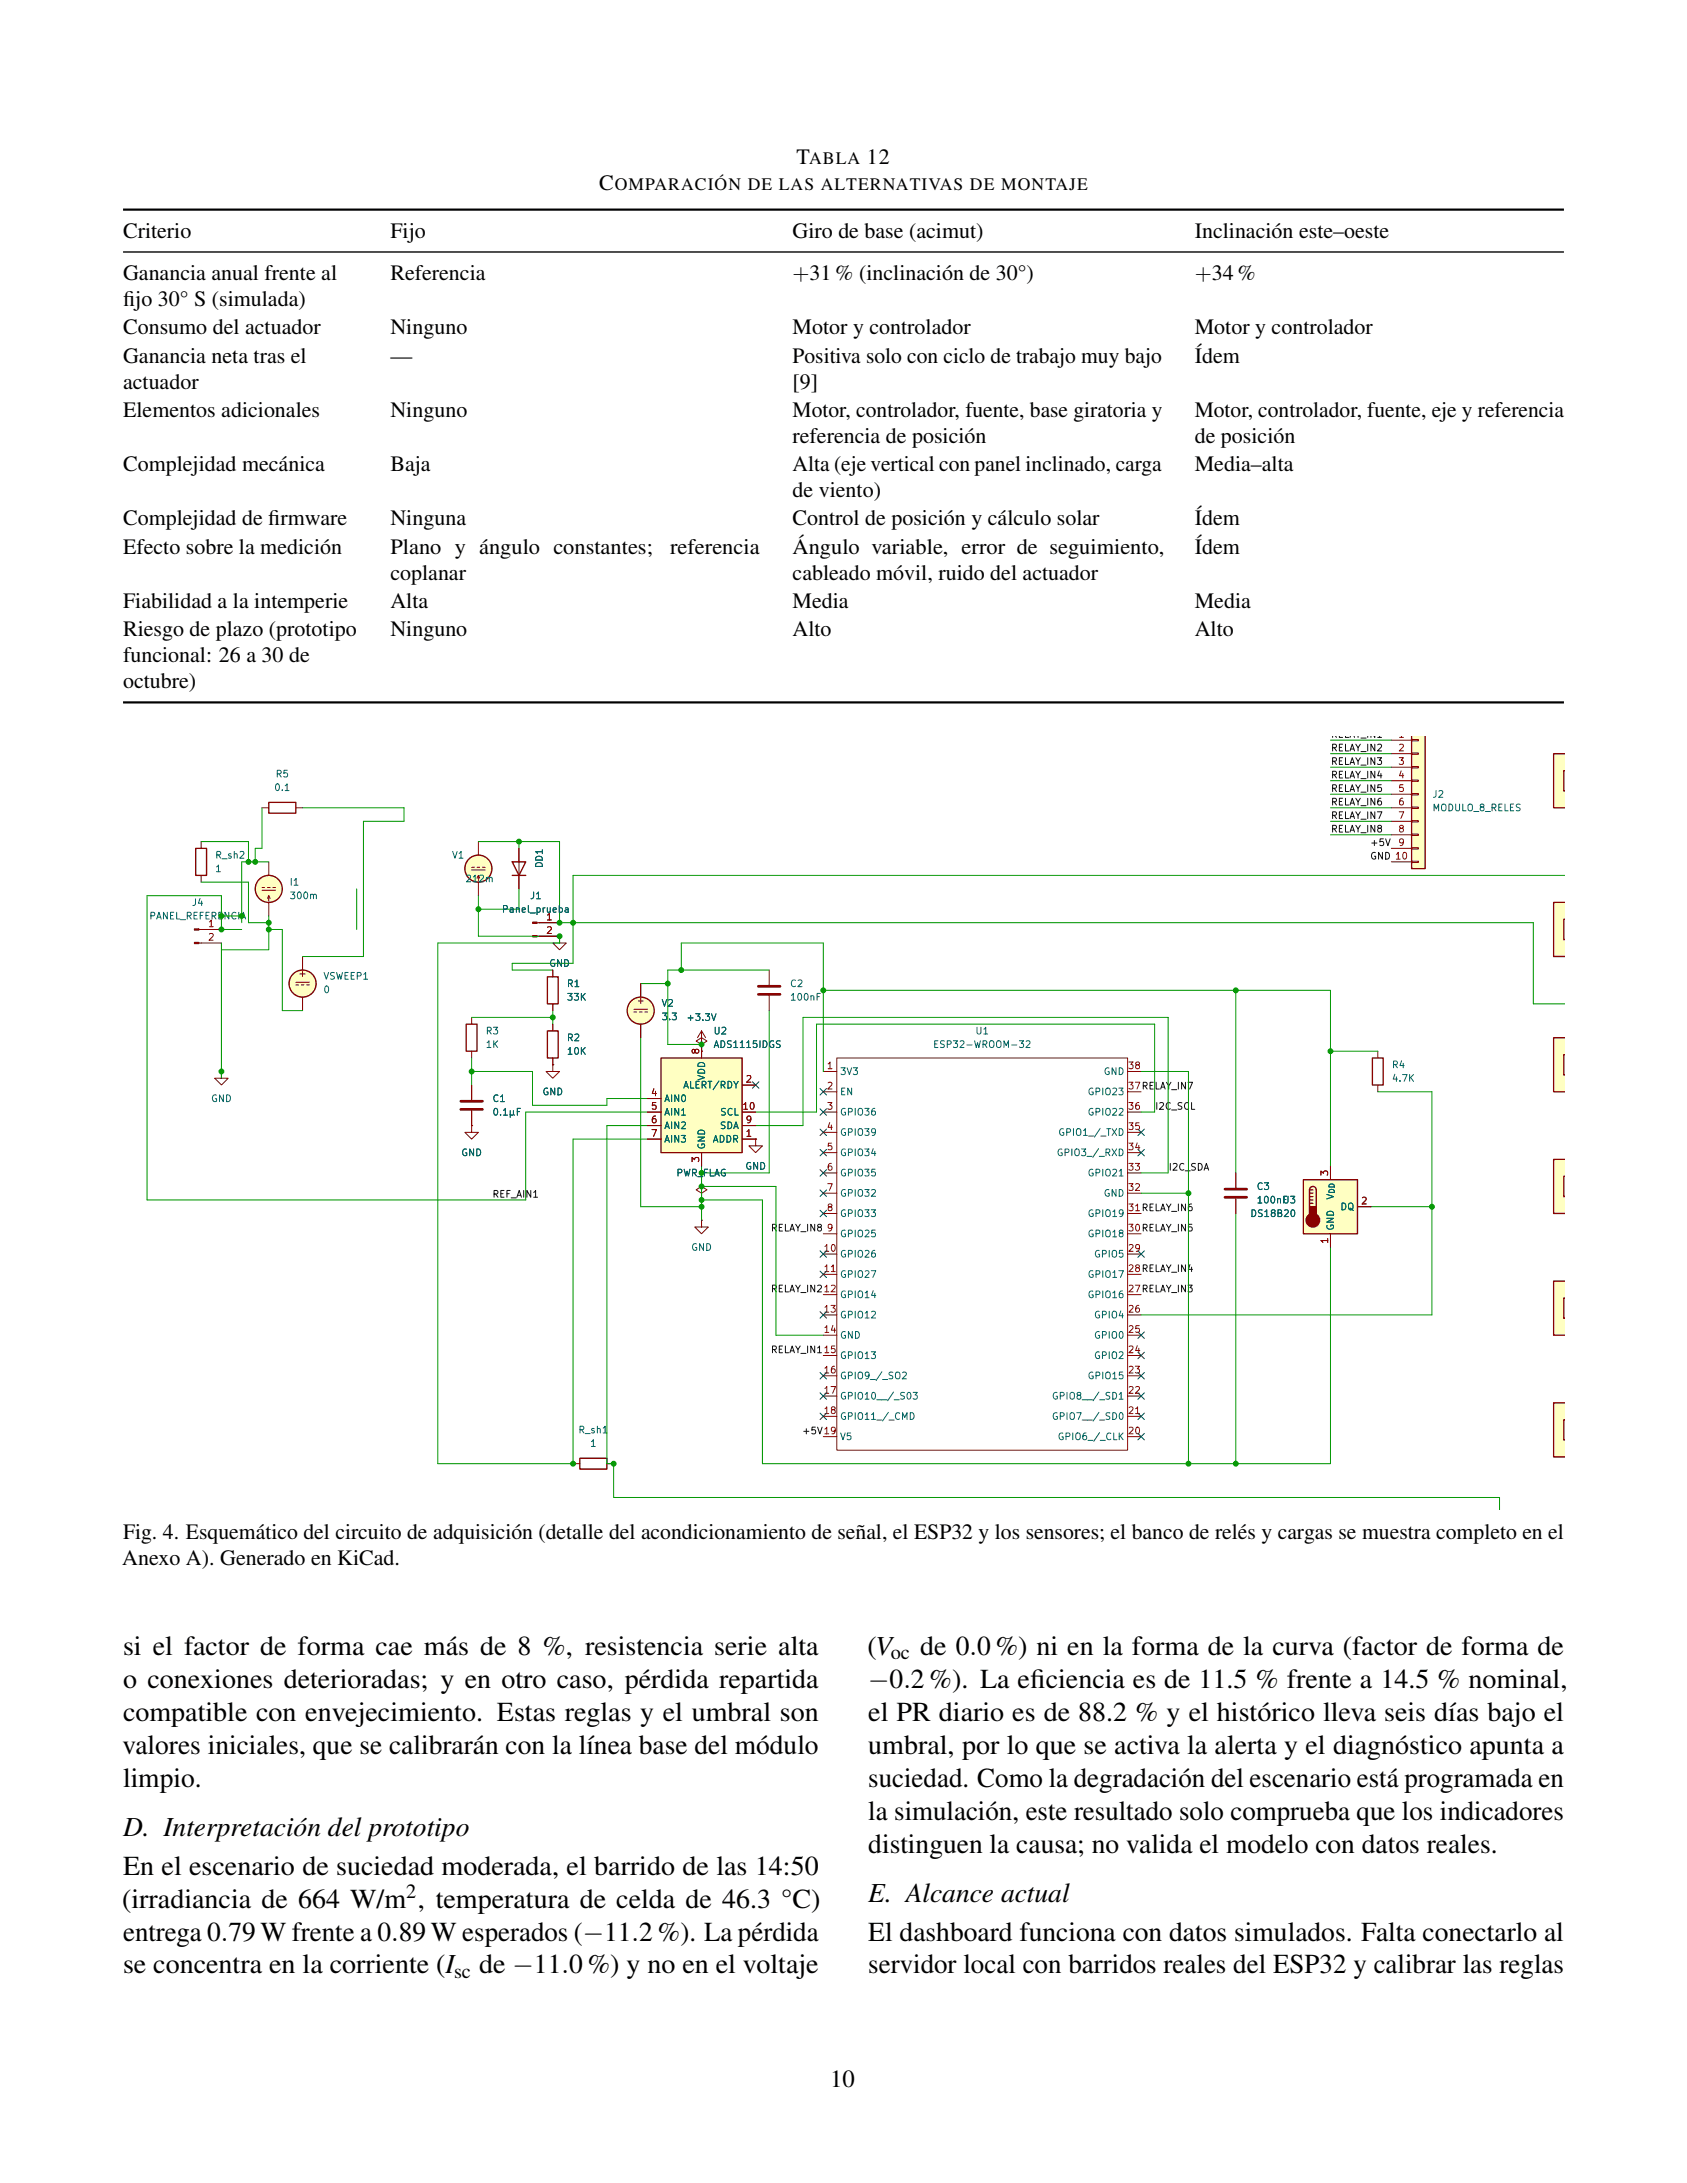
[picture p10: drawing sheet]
<svg xmlns="http://www.w3.org/2000/svg" width="216mm" height="279mm" viewBox="0 0 216 279" stroke-linecap="round" stroke-linejoin="round" font-family="sans-serif">
<defs><g id="words">
<g font-size="3.5">
<text x="15.7" y="211.8">si el factor de forma cae más de 8 %, resistencia serie alta</text>
<text x="111" y="211.8">(V</text>
<text x="117.8" y="211.8">de 0.0%) ni en la forma de la curva (factor de forma de</text>
<text x="15.7" y="216">o conexiones deterioradas; y en otro caso, pérdida repartida</text>
<text x="15.7" y="220.2">compatible con envejecimiento. Estas reglas y el umbral son</text>
<text x="111.1" y="216">−0.2%). La ef</text>
<text x="111.1" y="220.2">el PR diario es de 88.2 % y el histórico lleva seis días bajo el</text>
<text x="131.8" y="216">iciencia es de 11.5 % frente a 14.5 % nominal,</text>
<text x="15.7" y="224.5">valores iniciales, que se calibrarán con la línea base del módulo</text>
<text x="111.1" y="224.5">umbral, por lo que se activa la alerta y el diagnóstico apunta a</text>
<text x="15.7" y="228.7">limpio.</text>
<text x="111.1" y="228.7">suciedad. Como la degradación del escenario está programada en</text>
<text x="111.1" y="232.9">la simulación, este resultado solo comprueba que los indicadores</text>
<text x="15.7" y="235">D. Interpretación del prototipo</text>
<text x="15.7" y="239.9">En el escenario de suciedad moderada, el barrido de las 14:50</text>
<text x="111.1" y="237.1">distinguen la causa; no valida el modelo con datos reales.</text>
<text x="15.6" y="244.1">(irradiancia de 664 W/m , temperatura de celda de 46.3 °C)</text>
<text x="111.1" y="243.4">E. Alcance actual</text>
<text x="15.7" y="248.4">entrega 0.79W frente a 0.89W esperados (−11.2%). La pérdida</text>
<text x="111.1" y="248.4">El dashboard funciona con datos simulados. Falta conectarlo al</text>
<text x="15.7" y="252.6">se concentra en la corriente (I</text>
<text x="61.3" y="252.6">de −11.0%) y no en el voltaje</text>
<text x="111.1" y="252.6">servidor local con barridos reales del ESP32 y calibrar las reglas</text>
</g>
<text font-size="3.2" x="106.2" y="267.1">10</text>
<g font-size="2.8">
<text x="101.9" y="20.9">T</text>
<text x="110.9" y="20.9">12</text>
<text x="76.7" y="24.3">C</text>
<text x="15.7" y="30.5">Criterio</text>
<text x="15.7" y="35.8">Ganancia anual frente al</text>
<text x="50" y="35.8">Referencia</text>
<text x="50" y="30.5">Fijo</text>
<text x="101.4" y="35.8">+31% (inclinación de 30°)</text>
<text x="101.4" y="30.5">Giro de base (acimut)</text>
<text x="152.9" y="30.5">Inclinación este–oeste</text>
<text x="152.9" y="35.8">+34%</text>
<text x="15.7" y="39.2">f</text>
<text x="15.7" y="39.2">ijo 30° S (simulada)</text>
<text x="15.7" y="42.8">Consumo del actuador</text>
<text x="15.7" y="46.4">Ganancia neta tras el</text>
<text x="50" y="46.4">—</text>
<text x="50" y="42.8">Ninguno</text>
<text x="101.4" y="46.4">Positiva solo con ciclo de trabajo muy bajo</text>
<text x="101.4" y="42.8">Motor y controlador</text>
<text x="152.9" y="42.8">Motor y controlador</text>
<text x="152.9" y="46.4">Ídem</text>
<text x="15.7" y="49.7">actuador</text>
<text x="15.7" y="53.3">Elementos adicionales</text>
<text x="50" y="53.3">Ninguno</text>
<text x="101.4" y="49.7">[9]</text>
<text x="101.4" y="53.3">Motor, controlador, fuente, base giratoria y</text>
<text x="152.9" y="53.3">Motor, controlador, fuente, eje y referencia</text>
<text x="101.4" y="56.7">referencia de posición</text>
<text x="152.9" y="56.7">de posición</text>
<text x="15.7" y="60.3">Complejidad mecánica</text>
<text x="50" y="60.3">Baja</text>
<text x="101.4" y="60.3">Alta (eje vertical con panel inclinado, carga</text>
<text x="101.4" y="63.6">de viento)</text>
<text x="152.9" y="60.3">Media–alta</text>
<text x="15.7" y="67.2">Complejidad de f</text>
<text x="15.7" y="70.8">Efecto sobre la medición</text>
<text x="34.3" y="67.2">irmware</text>
<text x="50" y="70.8">Plano y ángulo constantes;</text>
<text x="50" y="67.2">Ninguna</text>
<text x="85.8" y="70.8">referencia</text>
<text x="101.4" y="70.8">Ángulo variable, error de seguimiento,</text>
<text x="101.4" y="67.2">Control de posición y cálculo solar</text>
<text x="152.9" y="67.2">Ídem</text>
<text x="152.9" y="70.8">Ídem</text>
<text x="15.7" y="77.8">Fiabilidad a la intemperie</text>
<text x="50" y="74.2">coplanar</text>
<text x="50" y="77.8">Alta</text>
<text x="101.4" y="74.2">cableado móvil, ruido del actuador</text>
<text x="101.4" y="77.8">Media</text>
<text x="152.9" y="77.8">Media</text>
<text x="15.7" y="81.4">Riesgo de plazo (prototipo</text>
<text x="50" y="81.4">Ninguno</text>
<text x="101.4" y="81.4">Alto</text>
<text x="152.9" y="81.4">Alto</text>
<text x="15.7" y="84.7">funcional: 26 a 30 de</text>
<text x="15.7" y="88.1">octubre)</text>
<text x="15.7" y="196.9">Fig. 4. Esquemático del circuito de adquisición (detalle del acondicionamiento de señal, el ESP32 y los sensores; el banco de relés y cargas se muestra completo en el</text>
<text x="15.6" y="200.3">Anexo A). Generado en KiCad.</text>
</g>
<g font-size="2.6">
<text x="114" y="212.3">oc</text>
<text x="52" y="242.9">2</text>
<text x="58.1" y="253.1">sc</text>
</g>
<g font-size="2.2">
<text x="103.5" y="20.9">ABLA</text>
<text x="78.7" y="24.3">OMPARACIÓN DE LAS ALTERNATIVAS DE MONTAJE</text>
</g>
<g font-size=".9" fill="#0f0f0f">
<text x="170.3" y="94.6">RELAY_IN1</text>
<text x="170.3" y="99.8">RELAY_IN4</text>
<text x="170.3" y="96.4">RELAY_IN2</text>
<text x="170.3" y="98.1">RELAY_IN3</text>
<text x="170.3" y="101.6">RELAY_IN5</text>
<text x="170.3" y="105">RELAY_IN7</text>
<text x="170.3" y="106.8">RELAY_IN8</text>
<text x="170.3" y="103.3">RELAY_IN6</text>
<text x="175.3" y="110.2">GND 10</text>
<text x="175.3" y="108.5">+5V</text>
<text x="147.8" y="142.2">I2C_SCL</text>
<text x="62.9" y="153.5">REF_AIN1</text>
<text x="149.5" y="150">I2C_SDA</text>
<text x="98.6" y="157.8">RELAY_IN8</text>
<text x="98.6" y="165.6">RELAY_IN212</text>
<text x="98.6" y="173.4">RELAY_IN115</text>
<text x="102.6" y="183.8">+5V19</text>
<text x="29.2" y="213.2">+5V</text>
<text x="29.2" y="214.9">GND</text>
<text x="46.5" y="210.6">+5V</text>
<text x="46.5" y="215.8">GND</text>
<text x="60.3" y="210.6">+3.3V</text>
<text x="60.3" y="215.8">I2C_SDA</text>
<text x="70.7" y="215.8">I2C_SCL</text>
<text x="70.7" y="210.6">+3.3V</text>
</g>
<g font-size=".9" fill="#a90000">
<text x="178.9" y="94.6">1</text>
<text x="178.9" y="96.4">2</text>
<text x="178.9" y="98.1">3</text>
<text x="178.9" y="99.8">4</text>
<text x="178.9" y="101.6">5</text>
<text x="178.9" y="103.3">6</text>
<text x="178.9" y="105">7</text>
<text x="178.9" y="106.8">8</text>
<text x="178.9" y="108.5">9</text>
<text x="26.5" y="118.9">1</text>
<text x="69.8" y="118">1</text>
<text x="69.8" y="119.7">2</text>
<text x="26.5" y="120.6">2</text>
<text x="89.7" y="135" transform="rotate(-90 89.7 135)">8</text>
<text x="105.7" y="137">1</text>
<text x="144.3" y="137">38</text>
<text x="83.2" y="140.5">4</text>
<text x="83.2" y="142.2">5</text>
<text x="83.2" y="144">6</text>
<text x="94.9" y="142.2">10</text>
<text x="95.3" y="138.8">2</text>
<text x="95.3" y="144">9</text>
<text x="105.7" y="139.6">2</text>
<text x="105.7" y="142.2">3</text>
<text x="144.3" y="142.2">36</text>
<text x="144.3" y="139.6">37RELAY_IN7</text>
<text x="83.2" y="145.7">7</text>
<text x="89.7" y="148.9" transform="rotate(-90 89.7 148.9)">3</text>
<text x="95.3" y="145.7">1</text>
<text x="105.7" y="144.8">4</text>
<text x="105.7" y="147.4">5</text>
<text x="144.3" y="147.4">34</text>
<text x="144.3" y="144.8">35</text>
<text x="105.7" y="150">6</text>
<text x="105.7" y="152.6">7</text>
<text x="105.7" y="155.2">8</text>
<text x="144.3" y="155.2">31RELAY_IN6</text>
<text x="144.3" y="152.6">32</text>
<text x="144.3" y="150">33</text>
<text x="170.2" y="150.6" transform="rotate(-90 170.2 150.6)">3</text>
<text x="174.1" y="154.4">2</text>
<text x="105.3" y="160.4">10</text>
<text x="105.7" y="157.8">9</text>
<text x="144.3" y="160.4">29</text>
<text x="144.3" y="157.8">30RELAY_IN5</text>
<text x="170.2" y="159.3" transform="rotate(-90 170.2 159.3)">1</text>
<text x="105.3" y="163">11</text>
<text x="144.3" y="165.6">27RELAY_IN3</text>
<text x="144.3" y="163">28RELAY_IN4</text>
<text x="105.3" y="168.2">13</text>
<text x="105.3" y="170.8">14</text>
<text x="144.3" y="173.4">24</text>
<text x="144.3" y="170.8">25</text>
<text x="144.3" y="168.2">26</text>
<text x="105.3" y="176">16</text>
<text x="105.3" y="178.6">17</text>
<text x="144.3" y="178.6">22</text>
<text x="144.3" y="176">23</text>
<text x="105.3" y="181.2">18</text>
<text x="144.3" y="183.8">20</text>
<text x="144.3" y="181.2">21</text>
<text x="27.4" y="213.2">1</text>
<text x="27.4" y="214.9">2</text>
</g>
<g font-size=".9" fill="#006464">
<text x="35" y="101.4">0.1</text>
<text x="35.2" y="99.7">R5</text>
<text x="183.2" y="102.3">J2</text>
<text x="183.2" y="104">MODULO_8_RELES</text>
<text x="27.5" y="110.1">R_sh2</text>
<text x="27.5" y="111.8">1</text>
<text x="37" y="113.6">I1</text>
<text x="57.8" y="110.1">V1</text>
<text x="59.5" y="113.1">212m</text>
<text x="69.7" y="111.2" transform="rotate(-90 69.7 111.2)">DD1</text>
<text x="19" y="117.9">PANEL_REFERENCIA</text>
<text x="24.5" y="116.2">J4</text>
<text x="37" y="115.3">300m</text>
<text x="64.1" y="117">Panel_prueba</text>
<text x="67.8" y="115.3">J1</text>
<text x="41.3" y="125.6">VSWEEP1</text>
<text x="70.2" y="123.9">GND</text>
<text x="41.3" y="127.3">0</text>
<text x="72.5" y="126.5">R1</text>
<text x="72.5" y="128.3">33K</text>
<text x="84.6" y="129.1">V2</text>
<text x="84.6" y="130.8">3.3</text>
<text x="87.8" y="130.9">+3.3V</text>
<text x="101" y="126.5">C2</text>
<text x="101" y="128.3">100nF</text>
<text x="62.1" y="132.6">R3</text>
<text x="62.1" y="134.3">1K</text>
<text x="72.5" y="133.5">R2</text>
<text x="72.5" y="135.2">10K</text>
<text x="91.2" y="132.6">U2</text>
<text x="91.2" y="134.3">ADS1115IDGS</text>
<text x="107.4" y="137.8">3V3</text>
<text x="119.3" y="134.3">ESP32-WROOM-32</text>
<text x="124.7" y="132.6">U1</text>
<text x="141.2" y="137.8">GND</text>
<text x="178.1" y="136.9">R4</text>
<text x="26.9" y="141.3">GND</text>
<text x="62.9" y="141.3">C1</text>
<text x="62.9" y="143">0.1µF</text>
<text x="69.3" y="140.4">GND</text>
<text x="84.9" y="141.3">AIN0</text>
<text x="84.9" y="143">AIN1</text>
<text x="87.3" y="139.5">ALERT/RDY</text>
<text x="90.4" y="138.4" transform="rotate(-90 90.4 138.4)">VDD</text>
<text x="92.1" y="143">SCL</text>
<text x="107.4" y="140.4">EN</text>
<text x="107.4" y="143">GPIO36</text>
<text x="139.1" y="143">GPIO22</text>
<text x="139.1" y="140.4">GPIO23</text>
<text x="178.1" y="138.7">4.7K</text>
<text x="59" y="148.2">GND</text>
<text x="84.9" y="144.7">AIN2</text>
<text x="84.9" y="146.4">AIN3</text>
<text x="90.4" y="147.2" transform="rotate(-90 90.4 147.2)">GND</text>
<text x="91.1" y="146.4">ADDR</text>
<text x="92" y="144.7">SDA</text>
<text x="95.3" y="149.9">GND</text>
<text x="107.4" y="145.6">GPIO39</text>
<text x="107.4" y="148.2">GPIO34</text>
<text x="135.2" y="148.2">GPIO3_/_RXD</text>
<text x="135.4" y="145.6">GPIO1_/_TXD</text>
<text x="86.5" y="150.8">PWR_FLAG</text>
<text x="107.4" y="150.8">GPIO35</text>
<text x="107.4" y="153.4">GPIO32</text>
<text x="107.4" y="156">GPIO33</text>
<text x="139.1" y="156">GPIO19</text>
<text x="139.1" y="150.8">GPIO21</text>
<text x="141.2" y="153.4">GND</text>
<text x="159.9" y="156">DS18B20</text>
<text x="160.7" y="152.5">C3</text>
<text x="160.7" y="154.2">100nF</text>
<text x="164.1" y="154.2">U3</text>
<text x="170.9" y="153.6" transform="rotate(-90 170.9 153.6)">V</text>
<text x="171.5" y="155.1">DQ</text>
<text x="88.4" y="160.3">GND</text>
<text x="107.4" y="158.6">GPIO25</text>
<text x="107.4" y="161.2">GPIO26</text>
<text x="139.1" y="158.6">GPIO18</text>
<text x="139.9" y="161.2">GPIO5</text>
<text x="170.9" y="157.6" transform="rotate(-90 170.9 157.6)">GND</text>
<text x="107.4" y="163.8">GPIO27</text>
<text x="107.4" y="166.4">GPIO14</text>
<text x="139.1" y="166.4">GPIO16</text>
<text x="139.1" y="163.8">GPIO17</text>
<text x="107.4" y="169">GPIO12</text>
<text x="107.4" y="171.5">GND</text>
<text x="139.9" y="171.5">GPIO0</text>
<text x="139.9" y="169">GPIO4</text>
<text x="107.4" y="174.1">GPIO13</text>
<text x="107.4" y="176.7">GPIO9_/_SO2</text>
<text x="107.4" y="179.3">GPIO10__/_S03</text>
<text x="134.5" y="179.3">GPIO8__/_SD1</text>
<text x="139.1" y="176.7">GPIO15</text>
<text x="139.9" y="174.1">GPIO2</text>
<text x="73.9" y="183.7">R_sh1</text>
<text x="75.4" y="185.4">1</text>
<text x="107.4" y="181.9">GPIO11_/_CMD</text>
<text x="107.4" y="184.5">V5</text>
<text x="134.5" y="181.9">GPIO7__/_SD0</text>
<text x="135.3" y="184.5">GPIO6_/_CLK</text>
<text x="21.5" y="212.2">Powerbank_5V</text>
<text x="25.3" y="210.5">J5</text>
<text x="49.1" y="213.1">C4</text>
<text x="49.1" y="214.8">10µF</text>
<text x="62.1" y="213.1">R6</text>
<text x="62.1" y="214.8">4.7K</text>
<text x="72.5" y="213.1">R7</text>
<text x="72.5" y="214.8">4.7K</text>
</g>
<g font-size=".9" fill="#840000">
<text x="38.1" y="125.2">+</text>
<text x="81.4" y="128.7">+</text>
</g>
<text font-size=".7" fill="#006464" x="171" y="152.9" transform="rotate(-90 171 152.9)">DD</text>
</g></defs>
<path d="M15.7 26.8h184.5M15.7 89.9h184.5" fill="none" stroke="#000" stroke-width=".28"/>
<path d="M15.7 32.3h184.5" fill="none" stroke="#000" stroke-width=".18"/>
<g fill="#ffffc2" stroke="#ffffc2" stroke-width=".13">
<circle cx="61.2" cy="111.2" r="1.73"/>
<circle cx="38.7" cy="125.9" r="1.73"/>
</g>
<g fill="none" stroke="#840000" stroke-width=".13">
<path d="M60.4 111.3h1.7M60.4 111h.3M61.1 112.4l.1-.4 .2 .4M61.1 111h.3M61.2 107.7v1.7M61.2 112v.7M61.2 112.9v1.7M61.7 111h.4M37.9 125.7h1.7M37.9 126.1h.3M38.5 126.1h.4M38.7 122.4v1.8"/>
<path d="M38.7 127.6v1.7M39.2 126.1h.4M60.4 130.2v.9M60.4 134.5v.9M60.4 144.1v.8h.8l-.8 .9-.9-.9h.9M60.4 144.1h.1M89.8 152.7l.7-.4-.7-.4-.7 .4 .7 .4v.9M89.8 153.6h.1M96.7 145.8v.9h.9l-.9 .8-.9-.8h.9M96.7 145.8h.1M158.2 150.1v1.9M158.2 153.4v1.9"/>
</g>
<g fill="none" stroke="#840000" stroke-width=".17">
<path d="M59.7 131.1h1.4v3.4h-1.4z"/>
<circle cx="61.2" cy="111.2" r="1.73"/>
<circle cx="38.7" cy="125.9" r="1.73"/>
</g>
<path d="M156.8 152.2h2.7M156.8 153.2h2.7" fill="none" stroke="#840000" stroke-width=".35"/>
<path d="M166.8 151h6.9v6.9h-6.9z" fill="#ffffc2"/>
<path d="M25 108.6h1.4v3.4h-1.4zM166.8 151h6.9v6.9h-6.9zM167.6 152.3a.43 .43 0 0 1 .4-.4 .43 .43 0 0 1 .5 .4v2.1M167.6 152.3v2.1M167.6 152.3h.4M167.6 152.7h.4M167.6 153.1h.4M167.6 153.6h.4M167.6 154h.4" fill="none" stroke="#840000" stroke-width=".17"/>
<g fill="#840000" stroke="#840000" stroke-width=".17">
<path d="M167.6 154.4h.9v1.3h-.9z"/>
<circle cx="168" cy="156.2" r=".87"/>
</g>
<g fill="none" stroke="#840000" stroke-width=".13">
<path d="M25.5 119h2.8M25.7 107.7v.9M25.7 112v.9M68.7 118.1h2.9M68.7 119.8h2.9M25.5 120.7h2.8M28.3 137.1v.9h.9l-.9 .9-.8-.9h.8M28.3 137.1h.1M70.7 136.3v.8h.9l-.9 .9-.8-.9h.8M70.7 136.3h.1M170.3 149.3v1.7M170.3 157.9v1.7"/>
<path d="M173.7 154.4h1.8"/>
</g>
<g fill="#840000" stroke="#840000" stroke-width=".13">
<path d="M68.1 118h.6v.2h-.6z"/>
<path d="M68.1 119.7h.6v.2h-.6z"/>
<path d="M24.9 118.9h.6v.2h-.6z"/>
<path d="M24.9 120.6h.6v.2h-.6z"/>
</g>
<path d="M198.8 148.4h1.4v6.9h-1.4z" fill="#ffffc2"/>
<path d="M65.6 110.3h1.7l-.9 1.7zM65.6 112h1.7M200.2 148.4h-1.4v6.9h1.4M200.2 150.6h-.1v2.5h.1" fill="none" stroke="#840000" stroke-width=".17"/>
<path d="M66.4 108.6v5.2M98.4 124.2v1.9M98.4 127.4v1.9" fill="none" stroke="#840000" stroke-width=".13"/>
<path d="M97.1 126.2h2.7M97.1 127.3h2.7" fill="none" stroke="#840000" stroke-width=".35"/>
<path d="M198.8 132.8h1.4v6.9h-1.4z" fill="#ffffc2"/>
<g fill="none" stroke="#840000" stroke-width=".17">
<path d="M34.4 102.7h3.5v1.4h-3.5zM70.1 125h1.3v3.5h-1.3zM70.1 131.9h1.3v3.5h-1.3zM200.2 132.8h-1.4v6.9h1.4M200.2 135h-.1v2.6h.1"/>
<circle cx="34.4" cy="113.8" r="1.73"/>
<circle cx="82" cy="129.3" r="1.73"/>
</g>
<g fill="#ffffc2" stroke="#ffffc2" stroke-width=".13">
<circle cx="34.4" cy="113.8" r="1.73"/>
<circle cx="82" cy="129.3" r="1.73"/>
</g>
<g fill="none" stroke="#840000" stroke-width=".13">
<path d="M33.5 113.9h1.8M33.5 113.6h.4M33.5 103.4h.9M34.2 115l.2-.4 .2 .4M34.2 113.6h.4M34.4 110.3v1.7M34.4 114.6v.7M34.4 115.5v1.7M34.9 113.6h.4M37.9 103.4h.8M60.4 138.9v1.9M70.7 124.2v.8"/>
<path d="M70.7 128.5v.8M70.7 131.1v.8M70.7 135.4v.9M81.1 129.2h1.8M81.1 129.5h.4M81.8 129.5h.4M82 125.9v1.7M82 131.1v1.7M82.5 129.5h.4M60.4 142.2v1.9"/>
</g>
<path d="M59 140.9h2.7M59 142h2.7" fill="none" stroke="#840000" stroke-width=".35"/>
<path d="M198.8 115.5h1.4v6.9h-1.4z" fill="#ffffc2"/>
<path d="M200.2 115.5h-1.4v6.9h1.4M200.2 117.7h-.1v2.6h.1" fill="none" stroke="#840000" stroke-width=".17"/>
<path d="M84.6 135.4h10.4v12.1h-10.4z" fill="#ffffc2"/>
<path d="M84.6 135.4h10.4v12.1h-10.4z" fill="none" stroke="#840000" stroke-width=".17"/>
<g fill="none" stroke="#840000" stroke-width=".13">
<path d="M89.8 133.7h.1M89.8 133.7l.7-.5-.7-.4-.7 .4 .7 .5v.8M89.8 134.5h.1M89.8 131.9v3.5M89.8 131.9l-.5 .9M89.8 131.9l.5 .9M95 138.9h1.7M82.9 145.8h1.7M82.9 140.6h1.7M82.9 142.3h1.7M82.9 144.1h1.7M89.8 147.5v1.8"/>
<path d="M95 145.8h1.7M95 142.3h1.7M95 144.1h1.7"/>
</g>
<path d="M198.8 96.5h1.4v6.9h-1.4z" fill="#ffffc2"/>
<path d="M200.2 96.5h-1.4v6.9h1.4M200.2 98.6h-.1v2.6h.1" fill="none" stroke="#840000" stroke-width=".17"/>
<path d="M198.8 179.5h1.4v7h-1.4z" fill="#ffffc2"/>
<path d="M200.2 179.5h-1.4v7h1.4M200.2 181.7h-.1v2.6h.1" fill="none" stroke="#840000" stroke-width=".17"/>
<path d="M198.8 164h1.4v6.9h-1.4z" fill="#ffffc2"/>
<path d="M200.2 164h-1.4v6.9h1.4M200.2 166.1h-.1v2.6h.1" fill="none" stroke="#840000" stroke-width=".17"/>
<path d="M89.8 156.2v.8h.9l-.9 .9-.9-.9h.9M89.8 156.2h.1" fill="none" stroke="#840000" stroke-width=".13"/>
<path d="M180.7 94.2h1.7v17h-1.7z" fill="#ffffc2"/>
<path d="M180.7 94.2v17h1.7v-17M175.6 135.4h1.4v3.5h-1.4zM74.2 186.6h3.5v1.4h-3.5z" fill="none" stroke="#840000" stroke-width=".17"/>
<g fill="none" stroke="#840000" stroke-width=".13">
<path d="M178.1 94.7h2.6M178.1 96.5h2.6M178.1 98.2h2.6M178.1 99.9h2.6M180.7 94.6h.8v.2h-.8zM180.7 96.4h.8v.1h-.8zM180.7 98.1h.8v.2h-.8zM180.7 99.8h.8v.2h-.8zM66.4 108.6v1.7M66.4 112v1.8M69 118.1h2.6M69 119.8h2.6"/>
<path d="M71.6 119.8v.9h.9l-.9 .9-.9-.9h.9M71.6 119.8h.1M178.1 101.7h2.6M178.1 103.4h2.6M178.1 105.1h2.6M178.1 106.8h2.6M178.1 108.6h2.6M178.1 110.3h2.6M180.7 101.6h.8v.1h-.8zM180.7 103.3h.8v.2h-.8zM180.7 105h.8v.2h-.8zM180.7 106.8h.8v.1h-.8z"/>
<path d="M180.7 108.5h.8v.2h-.8zM180.7 110.2h.8v.2h-.8zM60.4 138.9v1.9M70.7 136.3h.1M70.7 124.2v.8M70.7 128.5v.8M70.7 131.1v.8M70.7 135.4v.9M82 125.9v1.7M82 131.1v1.7M89.8 133.7h.1M89.8 134.5h.1"/>
<path d="M89.8 133.7v1.7M95 138.9h1.7M105.4 137.1h1.7M105.4 139.7h1.7M107.1 135.4h37.2v50.2h-37.2zM144.3 137.1h1.7M144.3 139.7h1.7M176.3 134.5v.9M176.3 138.9v.8M60.4 144.1h.1M60.4 142.2v1.9M82.9 142.3h1.7"/>
<path d="M82.9 145.8h1.7M82.9 140.6h1.7M82.9 144.1h1.7M89.8 153.6h.1M89.8 147.5v1.8M95 142.3h1.7M95 145.8h1.7M95 144.1h1.7M96.7 145.8h.1M105.4 142.3h1.7M105.4 144.9h1.7M105.4 147.5h1.7"/>
<path d="M105.4 150.1h1.7M105.4 152.7h1.7M105.4 155.3h1.7M105.4 157.9h1.7M144.3 142.3h1.7M144.3 144.9h1.7M144.3 147.5h1.7M144.3 150.1h1.7M144.3 152.7h1.7M144.3 155.3h1.7M144.3 157.9h1.7M158.2 150.1v1.9"/>
<path d="M158.2 153.4v1.9M170.3 149.3v1.7M170.3 157.9v1.7M173.7 154.4h1.8M105.4 160.5h1.7M105.4 163.1h1.7M105.4 165.7h1.7M105.4 168.3h1.7M105.4 170.9h1.7M105.4 173.5h1.7M105.4 176.1h1.7M105.4 178.7h1.7"/>
<path d="M144.3 160.5h1.7M144.3 163.1h1.7M144.3 165.7h1.7M144.3 168.3h1.7M144.3 170.9h1.7M144.3 173.5h1.7M144.3 176.1h1.7M144.3 178.7h1.7M73.3 187.3h.9M77.7 187.3h.8M105.4 181.3h1.7M105.4 183.9h1.7"/>
<path d="M144.3 181.3h1.7M144.3 183.9h1.7"/>
</g>
<g fill="none" stroke="#009600" stroke-width=".13">
<path d="M170.3 96.5h7.8M170.3 98.2h7.8M170.3 99.9h7.8M170.3 94.7h7.8M25.7 107.7h6.1v2.6M25.7 112.9h6.1v5.2h2.6M28.3 117.2h2.6M30.9 119h-2.6v-4.4h-9.5v39h48.5v-11.3h15.6M33.5 103.4v5.2h-.8v1.7M34.4 119h1.7v10.3h2.6M34.4 117.2v4.4h-6.1M34.4 110.3h-3.5v7.8"/>
<path d="M38.7 103.4h13v1.7h-5.2v17.3h-7.8M45.6 113.8v5.2M61.2 114.6v5.2h10.4v.9h-15.6v66.6h17.3v-41.5h9.6M61.2 107.7h10.4v10.4h124.6v10.4h4M66.4 113.8v2.6h-5.2M66.4 107.7v.9M170.3 105.1h7.8M170.3 103.4h7.8M170.3 106.8h7.8M170.3 101.7h7.8M200.2 112h-126.9v11.3h-7.7v.9h5.1M28.3 120.7v17.3"/>
<path d="M60.4 137.1h7.7v4.4h9.6v-.9h5.2M60.4 130.2h10.3M60.4 135.4v3.5M70.7 129.3v1.8M82 125.9h3.5M82 132.8v21.6h7.8M87.2 124.2v-3.5h18.2v16.4M98.4 124.2h-12.9v9.5h4.3v.8M98.4 129.3v20.8h-8.6M105.4 126.8h64.9v22.5M146 137.1h6.1v50.2M158.2 126.8v23.3"/>
<path d="M170.3 134.5h6M176.3 139.7h7v28.6h-37.3M82.9 144.1h-5.2v43.2h.8v4.4h113.4v1.5M89.8 149.3v6.9M89.8 151.9h9.5v19h6.1M89.8 153.6h7.8v33.7h72.7v-27.7M96.7 142.3h7.8v-11.2h43.3v11.2h-1.8M96.7 144.1h6.1v-13.9h46.7v19.9h-3.5M146 152.7h6.1M158.2 155.3v32M175.5 154.4h7.8"/>
</g>
<g fill="none" stroke="#000084" stroke-width=".13">
<path d="M96.3 138.5l.8 .8M97.1 138.5l-.8 .8M104.9 139.3l.9 .9M105.8 139.3l-.9 .9M104.9 149.7l.9 .8M104.9 147.1l.9 .8M104.9 141.9l.9 .8M104.9 154.9l.9 .8M104.9 144.5l.9 .8M104.9 152.3l.9 .8M105.8 149.7l-.9 .8M105.8 147.1l-.9 .8"/>
<path d="M105.8 141.9l-.9 .8M105.8 154.9l-.9 .8M105.8 144.5l-.9 .8M105.8 152.3l-.9 .8M145.6 144.5l.9 .8M145.6 147.1l.9 .8M146.5 144.5l-.9 .8M146.5 147.1l-.9 .8M104.9 178.3l.9 .8M104.9 162.7l.9 .8M104.9 167.9l.9 .8M104.9 175.7l.9 .8"/>
<path d="M104.9 160.1l.9 .8M105.8 178.3l-.9 .8M105.8 162.7l-.9 .8M105.8 167.9l-.9 .8M105.8 175.7l-.9 .8M105.8 160.1l-.9 .8M145.6 175.7l.9 .8M145.6 173.1l.9 .8M145.6 178.3l.9 .8M145.6 170.5l.9 .8M145.6 160.1l.9 .8M146.5 175.7l-.9 .8"/>
<path d="M146.5 173.1l-.9 .8M146.5 178.3l-.9 .8M146.5 170.5l-.9 .8M146.5 160.1l-.9 .8M104.9 180.9l.9 .8M105.8 180.9l-.9 .8M145.6 180.9l.9 .8M145.6 183.5l.9 .8M146.5 180.9l-.9 .8M146.5 183.5l-.9 .8"/>
</g>
<g fill="#009600" stroke="#009600" stroke-width=".13">
<circle cx="60.4" cy="137.1" r=".31"/>
<circle cx="89.8" cy="133.7" r=".31"/>
<circle cx="87.2" cy="124.2" r=".31"/>
<circle cx="105.4" cy="126.8" r=".31"/>
<circle cx="85.5" cy="125.9" r=".31"/>
<circle cx="89.8" cy="151.9" r=".31"/>
<circle cx="89.8" cy="154.4" r=".31"/>
<circle cx="89.8" cy="153.6" r=".31"/>
<circle cx="34.4" cy="119" r=".31"/>
<circle cx="61.2" cy="116.4" r=".31"/>
<circle cx="66.4" cy="107.7" r=".31"/>
<circle cx="71.6" cy="118.1" r=".31"/>
<circle cx="73.3" cy="118.1" r=".31"/>
<circle cx="71.6" cy="119.8" r=".31"/>
<circle cx="70.7" cy="130.2" r=".31"/>
<circle cx="152.1" cy="187.3" r=".31"/>
<circle cx="158.2" cy="187.3" r=".31"/>
<circle cx="158.2" cy="126.8" r=".31"/>
<circle cx="152.1" cy="152.7" r=".31"/>
<circle cx="170.3" cy="134.5" r=".31"/>
<circle cx="28.3" cy="119" r=".31"/>
<circle cx="34.4" cy="118.1" r=".31"/>
<circle cx="32.7" cy="110.3" r=".31"/>
<circle cx="31.8" cy="110.3" r=".31"/>
<circle cx="28.3" cy="117.2" r=".31"/>
<circle cx="30.9" cy="117.2" r=".31"/>
<circle cx="28.3" cy="137.1" r=".31"/>
<circle cx="73.3" cy="187.3" r=".31"/>
<circle cx="78.5" cy="187.3" r=".31"/>
<circle cx="89.8" cy="150.1" r=".31"/>
<circle cx="183.3" cy="154.4" r=".31"/>
</g>
<use href="#words"/>
</svg>
